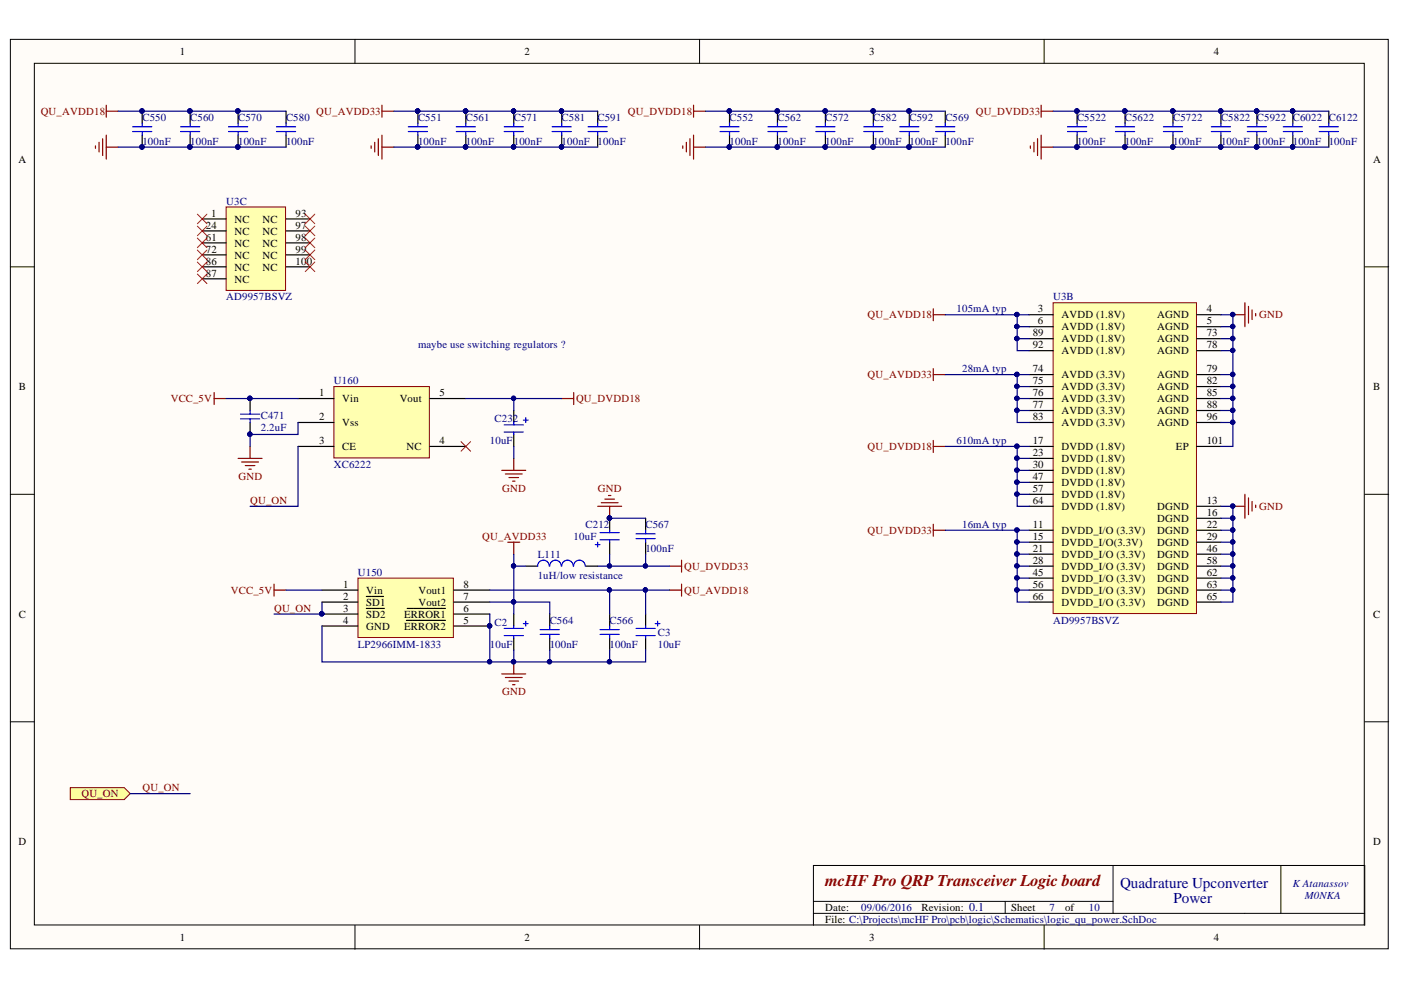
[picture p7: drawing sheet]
<svg xmlns="http://www.w3.org/2000/svg" width="297mm" height="210mm" viewBox="0 0 297 210" stroke-linecap="round" stroke-linejoin="round" font-family="sans-serif">
<defs><g id="words">
<text font-size="3.5" fill="#800000" x="175" y="187.8">mcHF Pro QRP Transceiver Logic board</text>
<g font-size="3.2" fill="#000080">
<text x="237.5" y="188.2">Quadrature Upconverter</text>
<text x="248.8" y="191.5">Power</text>
</g>
<g font-size="2.3">
<text x="38.1" y="11.7">1</text>
<text x="111.2" y="11.7">2</text>
<text x="184.3" y="11.7">3</text>
<text x="257.4" y="11.7">4</text>
<text x="3.9" y="34.5">A</text>
<text x="291.1" y="34.5">A</text>
<text x="44.7" y="46">1</text>
<text x="49.7" y="47.2">NC</text>
<text x="55.6" y="47.2">NC</text>
<text x="62.7" y="46">93</text>
<text x="43.6" y="48.5">24</text>
<text x="43.6" y="51">61</text>
<text x="43.6" y="53.6">72</text>
<text x="49.7" y="49.8">NC</text>
<text x="49.7" y="52.3">NC</text>
<text x="55.6" y="49.8">NC</text>
<text x="55.6" y="52.3">NC</text>
<text x="62.7" y="48.5">97</text>
<text x="62.7" y="51">98</text>
<text x="62.7" y="53.6">99</text>
<text x="43.6" y="56.1">86</text>
<text x="43.6" y="58.6">87</text>
<text x="49.7" y="54.8">NC</text>
<text x="49.7" y="57.4">NC</text>
<text x="49.7" y="59.9">NC</text>
<text x="55.6" y="54.8">NC</text>
<text x="55.6" y="57.4">NC</text>
<text x="62.7" y="56.1">100</text>
<text x="219" y="71.3">89</text>
<text x="220.1" y="66.2">3</text>
<text x="220.1" y="68.8">6</text>
<text x="225.1" y="67.5">AVDD (1.8V)</text>
<text x="225.1" y="70">AVDD (1.8V)</text>
<text x="245.3" y="67.5">AGND</text>
<text x="245.3" y="70">AGND</text>
<text x="255.8" y="66.2">4</text>
<text x="255.8" y="68.8">5</text>
<text x="255.8" y="71.3">73</text>
<text x="219" y="73.8">92</text>
<text x="225.1" y="72.6">AVDD (1.8V)</text>
<text x="225.1" y="75.1">AVDD (1.8V)</text>
<text x="245.3" y="72.6">AGND</text>
<text x="245.3" y="75.1">AGND</text>
<text x="255.8" y="73.8">78</text>
<text x="4" y="82.7">B</text>
<text x="67.7" y="84">1</text>
<text x="93.2" y="84">5</text>
<text x="219" y="78.9">74</text>
<text x="219" y="81.5">75</text>
<text x="219" y="84">76</text>
<text x="225.1" y="80.2">AVDD (3.3V)</text>
<text x="225.1" y="82.7">AVDD (3.3V)</text>
<text x="245.3" y="80.2">AGND</text>
<text x="245.3" y="82.7">AGND</text>
<text x="255.8" y="78.9">79</text>
<text x="255.8" y="81.5">82</text>
<text x="255.8" y="84">85</text>
<text x="291.1" y="82.7">B</text>
<text x="67.7" y="89.1">2</text>
<text x="72.6" y="85.3">Vin</text>
<text x="84.7" y="85.3">Vout</text>
<text x="219" y="86.5">77</text>
<text x="219" y="89.1">83</text>
<text x="225.1" y="85.3">AVDD (3.3V)</text>
<text x="225.1" y="87.8">AVDD (3.3V)</text>
<text x="245.3" y="85.3">AGND</text>
<text x="245.3" y="87.8">AGND</text>
<text x="255.8" y="86.5">88</text>
<text x="255.8" y="89.1">96</text>
<text x="67.7" y="94.1">3</text>
<text x="72.6" y="95.4">CE</text>
<text x="72.6" y="90.3">Vss</text>
<text x="86.2" y="95.4">NC</text>
<text x="93.2" y="94.1">4</text>
<text x="219" y="94.1">17</text>
<text x="225.1" y="95.4">DVDD (1.8V)</text>
<text x="225.1" y="90.3">AVDD (3.3V)</text>
<text x="245.3" y="90.3">AGND</text>
<text x="249.3" y="95.4">EP</text>
<text x="255.8" y="94.1">101</text>
<text x="219" y="96.7">23</text>
<text x="219" y="99.2">30</text>
<text x="219" y="101.7">47</text>
<text x="225.1" y="97.9">DVDD (1.8V)</text>
<text x="225.1" y="100.5">DVDD (1.8V)</text>
<text x="219" y="104.4">57</text>
<text x="219" y="106.9">64</text>
<text x="225.1" y="103">DVDD (1.8V)</text>
<text x="225.1" y="105.6">DVDD (1.8V)</text>
<text x="255.8" y="106.9">13</text>
<text x="219" y="112">11</text>
<text x="225.1" y="113.2">DVDD_I/O (3.3V)</text>
<text x="225.1" y="108.2">DVDD (1.8V)</text>
<text x="245.3" y="108.2">DGND</text>
<text x="245.3" y="110.7">DGND</text>
<text x="245.3" y="113.2">DGND</text>
<text x="255.8" y="109.4">16</text>
<text x="255.8" y="112">22</text>
<text x="219" y="114.5">15</text>
<text x="219" y="117">21</text>
<text x="219" y="119.6">28</text>
<text x="225.1" y="115.8">DVDD_I/O(3.3V)</text>
<text x="225.1" y="118.3">DVDD_I/O (3.3V)</text>
<text x="245.3" y="115.8">DGND</text>
<text x="245.3" y="118.3">DGND</text>
<text x="255.8" y="114.5">29</text>
<text x="255.8" y="117">46</text>
<text x="255.8" y="119.6">58</text>
<text x="72.7" y="124.6">1</text>
<text x="77.6" y="125.9">Vin</text>
<text x="88.7" y="125.9">Vout1</text>
<text x="98.3" y="124.6">8</text>
<text x="219" y="122.1">45</text>
<text x="219" y="124.6">56</text>
<text x="225.1" y="120.8">DVDD_I/O (3.3V)</text>
<text x="225.1" y="123.4">DVDD_I/O (3.3V)</text>
<text x="225.1" y="125.9">DVDD_I/O (3.3V)</text>
<text x="245.3" y="120.8">DGND</text>
<text x="245.3" y="123.4">DGND</text>
<text x="245.3" y="125.9">DGND</text>
<text x="255.8" y="122.1">62</text>
<text x="255.8" y="124.6">63</text>
<text x="4" y="131">C</text>
<text x="72.7" y="127.2">2</text>
<text x="72.7" y="129.7">3</text>
<text x="77.6" y="128.4">SD1</text>
<text x="77.6" y="131">SD2</text>
<text x="85.7" y="131">ERROR1</text>
<text x="88.7" y="128.4">Vout2</text>
<text x="98.3" y="129.7">6</text>
<text x="98.3" y="127.2">7</text>
<text x="219" y="127.2">66</text>
<text x="225.1" y="128.4">DVDD_I/O (3.3V)</text>
<text x="245.3" y="128.4">DGND</text>
<text x="255.8" y="127.2">65</text>
<text x="291.1" y="131">C</text>
<text x="72.7" y="132.2">4</text>
<text x="77.6" y="133.5">GND</text>
<text x="85.7" y="133.5">ERROR2</text>
<text x="98.3" y="132.2">5</text>
<text x="3.9" y="179.2">D</text>
<text x="291.1" y="179.2">D</text>
<text x="175" y="193.2">Date:</text>
<text x="175" y="195.7">File: C:\Projects\mcHF Pro\pcb\logic\Schematics\logic_qu_power.SchDoc</text>
<text x="195.4" y="193.2">Revision: 0.1</text>
<text x="214.4" y="193.2">Sheet</text>
<text x="225.8" y="193.2">of</text>
<text x="38.1" y="199.5">1</text>
<text x="111.2" y="199.5">2</text>
<text x="184.3" y="199.5">3</text>
<text x="257.4" y="199.5">4</text>
</g>
<g font-size="2.3" fill="#800000">
<text x="8.6" y="24.3">QU_AVDD18</text>
<text x="67.1" y="24.3">QU_AVDD33</text>
<text x="133.1" y="24.3">QU_DVDD18</text>
<text x="206.9" y="24.3">QU_DVDD33</text>
<text x="183.9" y="67.5">QU_AVDD18</text>
<text x="267" y="67.5">GND</text>
<text x="183.9" y="80.2">QU_AVDD33</text>
<text x="36.2" y="85.3">VCC_5V</text>
<text x="122.1" y="85.3">QU_DVDD18</text>
<text x="183.9" y="95.4">QU_DVDD18</text>
<text x="50.6" y="101.7">GND</text>
<text x="53" y="106.9">QU_ON</text>
<text x="106.5" y="104.4">GND</text>
<text x="126.8" y="104.4">GND</text>
<text x="183.9" y="113.2">QU_DVDD33</text>
<text x="267" y="108.2">GND</text>
<text x="102.3" y="114.5">QU_AVDD33</text>
<text x="49" y="125.9">VCC_5V</text>
<text x="145" y="125.9">QU_AVDD18</text>
<text x="145" y="120.8">QU_DVDD33</text>
<text x="58.1" y="129.7">QU_ON</text>
<text x="106.5" y="147.4">GND</text>
<text x="30.2" y="167.8">QU_ON</text>
<text x="17.3" y="169.1">QU_ON</text>
</g>
<g font-size="2.3" fill="#000080">
<text x="30.2" y="25.6">C550</text>
<text x="40.3" y="25.6">C560</text>
<text x="50.5" y="25.6">C570</text>
<text x="60.6" y="25.6">C580</text>
<text x="88.6" y="25.6">C551</text>
<text x="98.8" y="25.6">C561</text>
<text x="108.9" y="25.6">C571</text>
<text x="119.1" y="25.6">C581</text>
<text x="126.7" y="25.6">C591</text>
<text x="154.7" y="25.6">C552</text>
<text x="164.8" y="25.6">C562</text>
<text x="175" y="25.6">C572</text>
<text x="185.1" y="25.6">C582</text>
<text x="192.8" y="25.6">C592</text>
<text x="200.4" y="25.6">C569</text>
<text x="228.4" y="25.6">C5522</text>
<text x="238.5" y="25.6">C5622</text>
<text x="248.7" y="25.6">C5722</text>
<text x="258.9" y="25.6">C5822</text>
<text x="266.5" y="25.6">C5922 C6022 C6122</text>
<text x="30.2" y="30.7">100nF</text>
<text x="40.3" y="30.7">100nF</text>
<text x="50.5" y="30.7">100nF</text>
<text x="60.6" y="30.7">100nF</text>
<text x="88.6" y="30.7">100nF</text>
<text x="98.8" y="30.7">100nF</text>
<text x="108.9" y="30.7">100nF</text>
<text x="119.1" y="30.7">100nF</text>
<text x="126.7" y="30.7">100nF</text>
<text x="154.7" y="30.7">100nF</text>
<text x="164.8" y="30.7">100nF</text>
<text x="175" y="30.7">100nF</text>
<text x="185.1" y="30.7">100nF</text>
<text x="192.8" y="30.7">100nF</text>
<text x="200.4" y="30.7">100nF</text>
<text x="228.4" y="30.7">100nF</text>
<text x="238.5" y="30.7">100nF</text>
<text x="248.7" y="30.7">100nF</text>
<text x="258.9" y="30.7">100nF</text>
<text x="266.5" y="30.7">100nF</text>
<text x="274.1" y="30.7">100nF</text>
<text x="281.7" y="30.7">100nF</text>
<text x="48" y="43.4">U3C</text>
<text x="48" y="63.7">AD9957BSVZ</text>
<text x="223.3" y="63.7">U3B</text>
<text x="202.8" y="66.2">105mA typ</text>
<text x="88.6" y="73.8">maybe use switching regulators ?</text>
<text x="70.8" y="81.5">U160</text>
<text x="204" y="78.9">28mA typ</text>
<text x="55.3" y="88.8">C471</text>
<text x="104.9" y="89.6">C232</text>
<text x="55.3" y="91.3">2.2uF</text>
<text x="103.9" y="94.1">10uF</text>
<text x="202.8" y="94.1">610mA typ</text>
<text x="70.8" y="99.2">XC6222</text>
<text x="124.2" y="112">C212</text>
<text x="136.8" y="112">C567</text>
<text x="204" y="112">16mA typ</text>
<text x="114" y="118.3">L111</text>
<text x="121.6" y="114.5">10uF</text>
<text x="136.8" y="117">100nF</text>
<text x="75.9" y="122.1">U150</text>
<text x="114" y="122.9">1uH/low resistance</text>
<text x="75.9" y="137.3">LP2966IMM-1833</text>
<text x="103.9" y="137.3">10uF</text>
<text x="104.9" y="132.7">C2</text>
<text x="116.5" y="132.2">C564</text>
<text x="116.5" y="137.3">100nF</text>
<text x="129.2" y="132.2">C566</text>
<text x="129.2" y="137.3">100nF</text>
<text x="139.5" y="134.8">C3</text>
<text x="139.5" y="137.3">10uF</text>
<text x="223.3" y="132.2">AD9957BSVZ</text>
<text x="274.1" y="188.1">K Atanassov</text>
<text x="276.6" y="190.6">M0NKA</text>
<text x="182.6" y="193.2">09/06/2016</text>
<text x="222.5" y="193.2">7</text>
<text x="230.9" y="193.2">10</text>
</g>
</g></defs>
<g fill="#fffcf8" stroke="#000" stroke-width=".21">
<path d="M2.2 8.3h292.1v192.9h-292.1z"/>
<path d="M7.3 13.4h282v182.7h-282z"/>
</g>
<g fill="none" stroke="#000" stroke-width=".21">
<path d="M75.3 8.3v5.1M148.3 8.3v5.1M221.4 8.3v5.1M2.2 56.6h5.1M289.4 56.6h5M2.2 104.8h5.1M289.4 104.8h5M2.2 153h5.1M289.4 153h5M75.3 196.2v5.1M148.3 196.2v5.1M172.5 196.2v-12.7h116.9v12.7"/>
<path d="M172.5 193.7h116.9M172.5 191.1h63.5M213.1 191.1v2.6M221.4 196.2v5.1M236 183.5v10.2M271.6 183.5v10.2"/>
</g>
<path d="M14.9 167h11.4l1.3 1.3-1.3 1.2h-11.4z" fill-rule="evenodd" fill="#ffff80" stroke="#800000" stroke-width=".21"/>
<path d="M25.1 23.6h35.5M25.1 31.2h35.5M83.5 23.6h43.2M83.5 31.2h43.2M149.6 23.6h50.8M149.6 31.2h50.8M223.3 23.6h58.4M223.3 31.2h58.4M27.6 168.3h12.7" fill="none" stroke="#000080" stroke-width=".25"/>
<g fill="none" stroke="#800000" stroke-width=".25">
<path d="M20.2 30.9v.5M21 30.2v2M21.8 29.4v3.6M22.5 22.3v2.5M22.5 28.7v5M22.5 31.2h2.6M22.5 23.6h2.6M78.7 30.9v.5M79.5 30.2v2M80.2 29.4v3.6M81 31.2h2.5M81 23.6h2.5"/>
<path d="M81 22.3v2.5M81 28.7v5M144.8 30.9v.5M145.5 30.2v2M146.3 29.4v3.6M147 31.2h2.6M147 23.6h2.6M147 22.3v2.5M147 28.7v5M218.5 30.9v.5M219.2 30.2v2M220 29.4v3.6"/>
<path d="M220.7 31.2h2.6M220.7 23.6h2.6M220.7 22.3v2.5M220.7 28.7v5"/>
</g>
<g fill="none" stroke="#000" stroke-width=".25">
<path d="M30.2 23.6v2.5M30.2 28.7v2.5M40.3 23.6v2.5M40.3 28.7v2.5M50.5 23.6v2.5M50.5 28.7v2.5M60.6 23.6v2.5M60.6 28.7v2.5M88.6 23.6v2.5M88.6 28.7v2.5M98.8 23.6v2.5M98.8 28.7v2.5"/>
<path d="M108.9 23.6v2.5M108.9 28.7v2.5M119.1 23.6v2.5M119.1 28.7v2.5M126.7 23.6v2.5M126.7 28.7v2.5M154.7 23.6v2.5M154.7 28.7v2.5M164.8 23.6v2.5M164.8 28.7v2.5M175 23.6v2.5M175 28.7v2.5"/>
<path d="M185.2 23.6v2.5M185.2 28.7v2.5M192.8 23.6v2.5M192.8 28.7v2.5M200.4 23.6v2.5M200.4 28.7v2.5M228.4 23.6v2.5M228.4 28.7v2.5M238.5 23.6v2.5M238.5 28.7v2.5M248.7 23.6v2.5M248.7 28.7v2.5"/>
<path d="M258.9 23.6v2.5M258.9 28.7v2.5M266.5 23.6v2.5M266.5 28.7v2.5M274.1 23.6v2.5M274.1 28.7v2.5M281.7 23.6v2.5M281.7 28.7v2.5"/>
</g>
<g fill="#000080" stroke="#000080" stroke-width=".21">
<circle cx="30.1" cy="31.2" r=".46"/>
<circle cx="30.1" cy="23.5" r=".46"/>
<circle cx="40.3" cy="31.2" r=".47"/>
<circle cx="40.3" cy="23.5" r=".47"/>
<circle cx="50.4" cy="31.2" r=".47"/>
<circle cx="50.4" cy="23.5" r=".47"/>
<circle cx="88.5" cy="31.2" r=".47"/>
<circle cx="88.5" cy="23.5" r=".47"/>
<circle cx="98.7" cy="31.2" r=".47"/>
<circle cx="98.7" cy="23.5" r=".47"/>
<circle cx="108.9" cy="31.2" r=".46"/>
<circle cx="108.9" cy="23.5" r=".46"/>
<circle cx="119" cy="31.2" r=".46"/>
<circle cx="119" cy="23.5" r=".46"/>
<circle cx="154.6" cy="31.2" r=".46"/>
<circle cx="154.6" cy="23.5" r=".46"/>
<circle cx="164.8" cy="31.2" r=".46"/>
<circle cx="164.8" cy="23.5" r=".46"/>
<circle cx="174.9" cy="31.2" r=".46"/>
<circle cx="174.9" cy="23.5" r=".46"/>
<circle cx="185.1" cy="31.2" r=".46"/>
<circle cx="185.1" cy="23.5" r=".46"/>
<circle cx="192.7" cy="31.2" r=".47"/>
<circle cx="192.7" cy="23.5" r=".47"/>
<circle cx="228.3" cy="31.2" r=".46"/>
<circle cx="228.3" cy="23.5" r=".46"/>
<circle cx="238.5" cy="31.2" r=".46"/>
<circle cx="238.5" cy="23.5" r=".46"/>
<circle cx="248.6" cy="31.2" r=".46"/>
<circle cx="248.6" cy="23.5" r=".46"/>
<circle cx="258.8" cy="31.2" r=".46"/>
<circle cx="258.8" cy="23.5" r=".46"/>
<circle cx="266.4" cy="31.2" r=".47"/>
<circle cx="266.4" cy="23.5" r=".47"/>
<circle cx="274.1" cy="31.2" r=".46"/>
<circle cx="274.1" cy="23.5" r=".46"/>
</g>
<g fill="none" stroke="#00f" stroke-width=".25">
<path d="M28.1 26.9h4.1M28.1 27.9h4.1M30.2 26.1v.8M30.2 27.9v.8M38.3 26.9h4M38.3 27.9h4M40.3 26.1v.8M40.3 27.9v.8M48.4 26.9h4.1M48.4 27.9h4.1M50.5 26.1v.8M50.5 27.9v.8"/>
<path d="M58.6 26.9h4.1M58.6 27.9h4.1M60.6 26.1v.8M60.6 27.9v.8M86.6 26.9h4M86.6 27.9h4M88.6 26.1v.8M88.6 27.9v.8M96.7 26.9h4.1M96.7 27.9h4.1M98.8 26.1v.8M98.8 27.9v.8"/>
<path d="M106.9 26.9h4.1M106.9 27.9h4.1M108.9 26.1v.8M108.9 27.9v.8M117.1 26.9h4M117.1 27.9h4M119.1 26.1v.8M119.1 27.9v.8M124.7 26.9h4.1M124.7 27.9h4.1M126.7 26.1v.8M126.7 27.9v.8"/>
<path d="M152.6 26.9h4.1M152.6 27.9h4.1M154.7 26.1v.8M154.7 27.9v.8M162.8 26.9h4.1M162.8 27.9h4.1M164.8 26.1v.8M164.8 27.9v.8M173 26.9h4M173 27.9h4M175 26.1v.8M175 27.9v.8"/>
<path d="M183.1 26.9h4.1M183.1 27.9h4.1M185.2 26.1v.8M185.2 27.9v.8M190.8 26.9h4M190.8 27.9h4M192.8 26.1v.8M192.8 27.9v.8M198.4 26.9h4M198.4 27.9h4M200.4 26.1v.8M200.4 27.9v.8"/>
<path d="M226.3 26.9h4.1M226.3 27.9h4.1M228.4 26.1v.8M228.4 27.9v.8M236.5 26.9h4.1M236.5 27.9h4.1M238.5 26.1v.8M238.5 27.9v.8M246.7 26.9h4M246.7 27.9h4M248.7 26.1v.8M248.7 27.9v.8"/>
<path d="M256.8 26.9h4.1M256.8 27.9h4.1M258.9 26.1v.8M258.9 27.9v.8M264.5 26.9h4M264.5 27.9h4M266.5 26.1v.8M266.5 27.9v.8M272.1 26.9h4M272.1 27.9h4M274.1 26.1v.8M274.1 27.9v.8"/>
<path d="M279.7 26.9h4.1M279.7 27.9h4.1M281.7 26.1v.8M281.7 27.9v.8"/>
</g>
<path d="M223.3 64.2h30.4v65.9h-30.4z" fill="#ffffb0" stroke="#800000" stroke-width=".21"/>
<g fill="none" stroke="#000" stroke-width=".25">
<path d="M218.2 66.7h5.1M218.2 69.3h5.1M218.2 71.8h5.1M218.2 79.4h5.1M218.2 74.3h5.1M253.8 66.7h5.1M253.8 69.3h5.1M253.8 71.8h5.1M253.8 79.4h5.1M253.8 74.3h5.1M218.2 94.7h5.1M218.2 97.2h5.1"/>
<path d="M218.2 99.7h5.1M218.2 82h5.1M218.2 84.5h5.1M218.2 87h5.1M218.2 89.6h5.1M253.8 94.7h5.1M253.8 82h5.1M253.8 84.5h5.1M253.8 87h5.1M253.8 89.6h5.1M218.2 112.4h5.1M218.2 107.3h5.1"/>
<path d="M218.2 115h5.1M218.2 117.5h5.1M218.2 102.3h5.1M218.2 104.8h5.1M253.8 112.4h5.1M253.8 107.3h5.1M253.8 115h5.1M253.8 109.9h5.1M253.8 117.5h5.1M218.2 120h5.1M218.2 122.6h5.1M218.2 125.1h5.1"/>
<path d="M218.2 127.7h5.1M253.8 120h5.1M253.8 122.6h5.1M253.8 125.1h5.1M253.8 127.7h5.1"/>
</g>
<path d="M47.9 43.9h12.6v17.7h-12.6z" fill="#ffffb0" stroke="#800000" stroke-width=".21"/>
<path d="M42.9 46.4h5M42.9 49h5M42.9 51.5h5M42.9 54h5M42.9 56.6h5M42.9 59.1h5M60.6 46.4h5.1M60.6 49h5.1M60.6 51.5h5.1M60.6 54h5.1M60.6 56.6h5.1" fill="none" stroke="#000" stroke-width=".25"/>
<path d="M75.9 122.6h20.2v12.6h-20.2z" fill="#ffffb0" stroke="#800000" stroke-width=".21"/>
<g fill="none" stroke="#000" stroke-width=".25">
<path d="M129.3 109.9v2.5M129.3 115v2.5M136.9 109.9v2.5M136.9 115v2.5M68.3 125.1h7.6M68.3 127.7h7.6M68.3 130.2h7.6M68.3 132.7h7.6M77.7 126.5h1.1M77.7 129h1.1M78.9 126.5h1.5M78.9 129h1.5"/>
<path d="M80.5 126.5h.8M80.5 129h1M86.2 131.5h1.2M86.3 129h1.3M87.5 131.5h6.9M87.7 129h6.7M96.2 125.1h7.6M96.2 127.7h7.6M96.2 130.2h7.6M96.2 132.7h7.6M108.9 130.2v2.5M108.9 135.3v2.5"/>
<path d="M111.5 120h2.5M116.6 130.2v2.5M116.6 135.3v2.5M124.2 120h2.5M129.3 130.2v2.5M129.3 135.3v2.5M136.9 130.2v2.5M136.9 135.3v2.5"/>
</g>
<g fill="#000080" stroke="#000080" stroke-width=".21">
<circle cx="68.2" cy="130.1" r=".46"/>
<circle cx="103.8" cy="132.7" r=".46"/>
<circle cx="108.9" cy="140.3" r=".46"/>
<circle cx="261.4" cy="66.7" r=".46"/>
<circle cx="261.4" cy="107.3" r=".46"/>
<circle cx="129.2" cy="109.8" r=".46"/>
</g>
<g fill="none" stroke="#00f" stroke-width=".25">
<path d="M126.2 115.5h1M126.7 115v1M127.2 112.9h4.1M127.2 114.5h4.1M129.3 112.4v.5M129.3 114.5v.5M134.8 113.2h4.1M134.8 114.2h4.1M136.9 112.4v.8M136.9 114.2v.8M106.9 134.8h4.1M106.9 133.2h4.1"/>
<path d="M108.9 132.7v.5M108.9 134.8v.5M111 132.2h1M111.5 131.7v1M114.5 133.5h4.1M114.5 134.5h4.1M116.5 120a1.23 1.23 0 0 0-1.3-1.2 1.23 1.23 0 0 0-1.2 1.2M116.6 132.7v.8M116.6 134.5v.8M119 120a1.22 1.22 0 0 0-1.2-1.2 1.22 1.22 0 0 0-1.2 1.2M121.5 120a1.22 1.22 0 0 0-1.2-1.2 1.22 1.22 0 0 0-1.2 1.2M124.1 120a1.23 1.23 0 0 0-1.3-1.2 1.23 1.23 0 0 0-1.2 1.2"/>
<path d="M127.2 133.5h4.1M127.2 134.5h4.1M129.3 132.7v.8M129.3 134.5v.8M134.8 134.8h4.1M134.8 133.2h4.1M136.9 132.7v.5M136.9 134.8v.5M138.9 132.2h1M139.4 131.7v1"/>
</g>
<g fill="none" stroke="#800000" stroke-width=".25">
<path d="M197.9 65.5v2.5M197.9 78.2v2.5M197.9 66.7h2.5M197.9 79.4h2.5M261.4 66.7h2.5M263.9 64.2v5.1M264.7 65v3.5M265.5 65.7v2M266.2 66.5v.5M197.9 93.4v2.5M197.9 94.7h2.5M107.7 115h2.5"/>
<path d="M108.9 115v2.5M126.7 107.3h5.1M127.5 106.6h3.5M128.2 105.8h2.1M129 105.1h.5M129.3 107.3v2.6M144.5 118.8v2.5M197.9 111.2v2.5M197.9 112.4h2.5M261.4 107.3h2.5M263.9 104.8v5.1M264.7 105.6v3.5"/>
<path d="M265.5 106.3v2.1M266.2 107.1v.5M58.1 125.1h2.5M58.1 123.8v2.6M142 125.1h2.5M142 120h2.5M144.5 123.8v2.6M106.4 142.9h5.1M107.2 143.6h3.5M107.9 144.4h2M108.7 145.2h.5M108.9 140.3v2.6"/>
</g>
<g fill="none" stroke="#f00" stroke-width=".21">
<path d="M41.8 58.1l2.1 2M41.8 55.6l2.1 2M41.8 53l2.1 2.1M41.8 50.5l2.1 2M41.8 47.9l2.1 2.1M41.8 45.4l2.1 2M43.9 58.1l-2.1 2M43.9 55.6l-2.1 2M43.9 53l-2.1 2.1M43.9 50.5l-2.1 2M43.9 47.9l-2.1 2.1M43.9 45.4l-2.1 2"/>
<path d="M64.7 45.4l2 2M64.7 47.9l2 2.1M64.7 50.5l2 2M64.7 53l2 2.1M64.7 55.6l2 2M66.7 45.4l-2 2M66.7 47.9l-2 2.1M66.7 50.5l-2 2M66.7 53l-2 2.1M66.7 55.6l-2 2"/>
</g>
<path d="M70.8 82h20.2v15.1h-20.2z" fill="#ffffb0" stroke="#800000" stroke-width=".21"/>
<path d="M53 84.5v2.5M53 89.6v2.5M63.2 94.7h7.6M63.2 84.5h7.6M63.2 89.6h7.6M91.1 94.7h7.7M91.1 84.5h7.7M108.9 87v2.6M108.9 92.1v2.6" fill="none" stroke="#000" stroke-width=".25"/>
<g fill="none" stroke="#800000" stroke-width=".25">
<path d="M45.4 83.2v2.6M45.4 84.5h2.5M50.5 97.2h5.1M51.2 98h3.6M52 98.7h2M52.8 99.5h.5M53 94.7v2.5M106.4 99.7h5.1M108.9 97.2v2.5M119.1 84.5h2.5M121.6 83.2v2.6M107.2 100.5h3.5"/>
<path d="M107.9 101.3h2M108.7 102h.5"/>
</g>
<path d="M51 87.8h4.1M51 88.8h4.1M53 87v.8M53 88.8v.8M106.9 91.6h4.1M106.9 90.1h4.1M108.9 89.6v.5M108.9 91.6v.5M111 89.1h1M111.5 88.6v1" fill="none" stroke="#00f" stroke-width=".25"/>
<g fill="#000080" stroke="#000080" stroke-width=".21">
<circle cx="53" cy="92.1" r=".46"/>
<circle cx="53" cy="84.4" r=".46"/>
<circle cx="108.9" cy="127.6" r=".46"/>
<circle cx="108.9" cy="140.3" r=".46"/>
<circle cx="136.8" cy="125.1" r=".46"/>
<circle cx="129.2" cy="125.1" r=".46"/>
<circle cx="215.6" cy="66.7" r=".46"/>
<circle cx="215.6" cy="69.2" r=".46"/>
<circle cx="215.6" cy="71.8" r=".47"/>
<circle cx="215.6" cy="112.4" r=".46"/>
<circle cx="215.6" cy="114.9" r=".46"/>
<circle cx="215.6" cy="117.5" r=".47"/>
<circle cx="215.6" cy="120" r=".46"/>
<circle cx="215.6" cy="122.5" r=".46"/>
<circle cx="215.6" cy="125.1" r=".47"/>
<circle cx="215.6" cy="104.8" r=".46"/>
<circle cx="215.6" cy="102.2" r=".47"/>
<circle cx="215.6" cy="99.7" r=".46"/>
<circle cx="215.6" cy="97.1" r=".46"/>
<circle cx="215.6" cy="94.6" r=".47"/>
<circle cx="215.6" cy="87" r=".47"/>
<circle cx="215.6" cy="84.4" r=".46"/>
<circle cx="215.6" cy="81.9" r=".46"/>
<circle cx="215.6" cy="79.4" r=".47"/>
<circle cx="103.8" cy="140.3" r=".46"/>
<circle cx="116.5" cy="140.3" r=".46"/>
<circle cx="129.2" cy="140.3" r=".46"/>
<circle cx="103.8" cy="132.7" r=".46"/>
<circle cx="261.4" cy="89.5" r=".46"/>
<circle cx="261.3" cy="87" r=".46"/>
<circle cx="261.4" cy="84.4" r=".46"/>
<circle cx="261.4" cy="81.9" r=".46"/>
<circle cx="261.3" cy="79.4" r=".46"/>
<circle cx="261.4" cy="74.3" r=".46"/>
<circle cx="261.3" cy="71.8" r=".46"/>
<circle cx="261.4" cy="69.2" r=".46"/>
<circle cx="261.4" cy="66.7" r=".46"/>
<circle cx="261.4" cy="107.3" r=".46"/>
<circle cx="261.3" cy="109.8" r=".46"/>
<circle cx="261.4" cy="112.4" r=".46"/>
<circle cx="261.4" cy="114.9" r=".46"/>
<circle cx="261.3" cy="117.5" r=".46"/>
<circle cx="261.4" cy="120" r=".46"/>
<circle cx="261.4" cy="122.5" r=".46"/>
<circle cx="261.3" cy="125.1" r=".46"/>
<circle cx="136.8" cy="120" r=".46"/>
<circle cx="129.2" cy="120" r=".46"/>
<circle cx="108.9" cy="120" r=".46"/>
<circle cx="129.2" cy="109.8" r=".46"/>
<circle cx="108.9" cy="84.4" r=".46"/>
<circle cx="68.2" cy="130.1" r=".46"/>
</g>
<path d="M97.7 93.6l2.1 2.1M99.8 93.6l-2.1 2.1" fill="none" stroke="#f00" stroke-width=".21"/>
<g fill="none" stroke="#000080" stroke-width=".25">
<path d="M200.4 66.7h15.3v7.6h2.5M200.4 79.4h15.3M215.7 66.7h2.5M215.7 69.3h2.5M215.7 71.8h2.5M218.2 79.4h-2.5v10.2h2.5M258.9 66.7h2.5v22.9h-2.5M258.9 69.3h2.5M258.9 71.8h2.5M258.9 79.4h2.5M258.9 74.3h2.5M47.9 84.5h15.3"/>
<path d="M63.2 89.6v2.5h-10.2v2.6M63.2 94.7v12.6h-10.2M98.8 84.5h20.3M108.9 84.5v2.5M108.9 94.7v2.5M200.4 94.7h15.3M215.7 97.2h2.5M215.7 99.7h2.5M215.7 82h2.5M215.7 84.5h2.5M215.7 87h2.5M218.2 94.7h-2.5v12.6h2.5"/>
<path d="M258.9 82h2.5M258.9 84.5h2.5M258.9 87h2.5M261.4 89.6v5.1h-2.5M108.9 117.5v12.7M129.3 109.9h7.6M129.3 117.5v2.5M136.9 117.5v2.5M200.4 112.4h15.3M215.7 117.5h2.5M215.7 115h2.5M215.7 102.3h2.5"/>
<path d="M215.7 104.8h2.5M218.2 112.4h-2.5v15.3h2.5M258.9 107.3h2.5v20.4h-2.5M258.9 117.5h2.5M258.9 115h2.5M258.9 112.4h2.5M258.9 109.9h2.5M60.6 125.1h7.7M68.3 132.7v7.6h68.6v-2.5M68.3 127.7v2.5h-10.2M103.8 125.1h38.2M103.8 130.2v10.1"/>
<path d="M103.8 127.7h12.8v2.5M108.9 137.8v2.5M108.9 120h2.6M116.6 137.8v2.5M126.7 120h15.3M129.3 125.1v5.1M129.3 137.8v2.5M136.9 125.1v5.1M215.7 125.1h2.5M215.7 122.6h2.5M215.7 120h2.5M258.9 125.1h2.5"/>
<path d="M258.9 122.6h2.5M258.9 120h2.5"/>
</g>
<use href="#words"/>
</svg>
